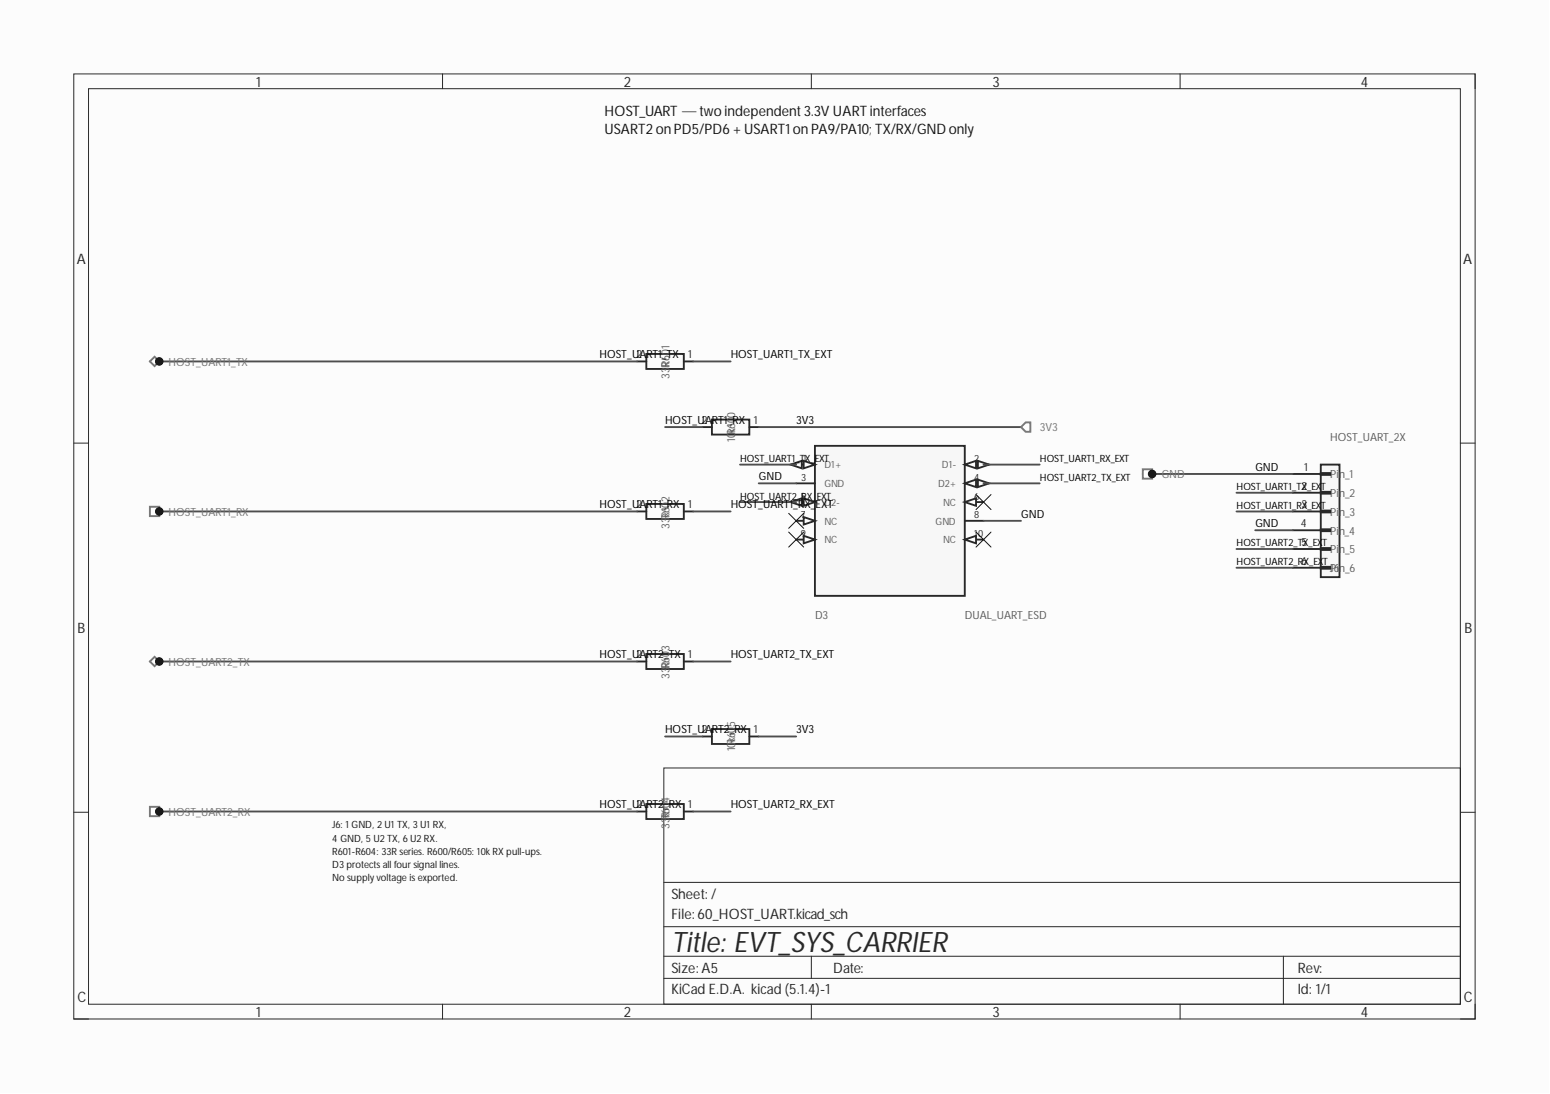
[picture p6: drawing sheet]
<svg xmlns="http://www.w3.org/2000/svg" width="210mm" height="148mm" viewBox="0 0 210 148" stroke-linecap="round" stroke-linejoin="round" font-family="sans-serif">
<defs><g id="words">
<text font-size="3.9" fill="#282828" x="90.9" y="128.9">Title: EVT_SYS_CARRIER</text>
<g font-size="1.9" fill="#282828">
<text x="34.7" y="11.8">1</text>
<text x="84.5" y="11.8">2</text>
<text x="134.4" y="11.8">3</text>
<text x="184.3" y="11.8">4</text>
<text x="10.4" y="35.7">A</text>
<text x="198.2" y="35.7">A</text>
<text x="10.5" y="85.8">B</text>
<text x="198.3" y="85.8">B</text>
<text x="90.9" y="124.5">File:60_HOST_UART.kicad_sch</text>
<text x="90.9" y="121.8">Sheet: /</text>
<text x="90.9" y="131.8">Size:A5</text>
<text x="112.8" y="131.8">Date:</text>
<text x="175.8" y="131.8">Rev:</text>
<text x="10.5" y="135.7">C</text>
<text x="34.7" y="137.8">1</text>
<text x="84.5" y="137.8">2</text>
<text x="90.9" y="134.6">KiCad E.D.A. kicad (5.1.4)-1</text>
<text x="134.4" y="137.8">3</text>
<text x="175.8" y="134.6">Id: 1/1</text>
<text x="184.3" y="137.8">4</text>
<text x="198.3" y="135.7">C</text>
</g>
<g font-size="1.9" fill="#151515">
<text x="81.9" y="15.7">HOST_UART — two independent3.3V UART interfaces</text>
<text x="81.9" y="18.2">USART2onPD5/PD6+ USART1onPA9/PA10; TX/RX/GND only</text>
</g>
<g font-size="1.5" fill="#767676">
<text x="22.8" y="49.5">HOST_UART1_TX</text>
<text x="140.8" y="58.4">3V3</text>
<text x="157.3" y="64.8">GND</text>
<text x="22.8" y="69.9">HOST_UART1_RX</text>
<text x="22.8" y="90.2">HOST_UART2_TX</text>
<text x="22.8" y="110.5">HOST_UART2_RX</text>
</g>
<g font-size="1.5">
<text x="81.2" y="48.5">HOST_U2A</text>
<text x="87.5" y="48.5">RT1_TX</text>
<text x="99" y="48.5">HOST_UART1_TX_EXT</text>
<text x="90.1" y="57.4">HOST_U2A</text>
<text x="96.4" y="57.4">RT1_RX</text>
<text x="107.8" y="57.4">3V3</text>
<text x="102.8" y="65">GND</text>
<text x="170" y="63.8">GND</text>
<text x="81.2" y="68.8">HOST_U2A</text>
<text x="87.5" y="68.8">RT1_RX</text>
<text x="99" y="68.8">HOST_UART1_RX_</text>
<text x="110.4" y="68.8">EXT</text>
<text x="138.3" y="70.1">GND</text>
<text x="170" y="71.4">GND</text>
<text x="81.2" y="89.2">HOST_U2A</text>
<text x="87.5" y="89.2">RT2_TX</text>
<text x="99" y="89.2">HOST_UART2_TX_EXT</text>
<text x="90.1" y="99.3">HOST_U2A</text>
<text x="96.4" y="99.3">RT2_RX</text>
<text x="107.8" y="99.3">3V3</text>
<text x="81.2" y="109.5">HOST_U2A</text>
<text x="87.5" y="109.5">RT2</text>
<text x="89.9" y="109.5">_RX</text>
<text x="99" y="109.5">HOST_UART2_RX_EXT</text>
</g>
<g font-size="1.5" fill="#5d5d5d">
<text x="90.7" y="51.3" transform="rotate(-90 90.7 51.3)">33</text>
<text x="90.7" y="49.8" transform="rotate(-90 90.7 49.8)">R601</text>
<text x="99.5" y="59.9" transform="rotate(-90 99.5 59.9)">10Rk60</text>
<text x="99.5" y="56.6" transform="rotate(-90 99.5 56.6)">0</text>
<text x="180.2" y="59.7">HOST_UART_2X</text>
<text x="180.2" y="64.8">Pin_1</text>
<text x="90.7" y="71.6" transform="rotate(-90 90.7 71.6)">33RR60</text>
<text x="90.7" y="68" transform="rotate(-90 90.7 68)">2</text>
<text x="180.2" y="67.3">Pin_2</text>
<text x="180.2" y="69.9">Pin_3</text>
<text x="180.2" y="72.4">Pin_4</text>
<text x="180.2" y="74.9">Pin_5</text>
<text x="180.2" y="77.5">Pin_6</text>
<text x="180.2" y="77.5">J6</text>
<text x="110.4" y="83.8">D3</text>
<text x="130.7" y="83.8">DUAL_UART_ESD</text>
<text x="90.7" y="92" transform="rotate(-90 90.7 92)">33</text>
<text x="90.7" y="90.6" transform="rotate(-90 90.7 90.6)">RR603</text>
<text x="99.5" y="101.8" transform="rotate(-90 99.5 101.8)">10Rk60</text>
<text x="99.5" y="98.5" transform="rotate(-90 99.5 98.5)">5</text>
<text x="90.7" y="112.3" transform="rotate(-90 90.7 112.3)">33RR60</text>
<text x="90.7" y="108.7" transform="rotate(-90 90.7 108.7)">4</text>
</g>
<g font-size="1.5" fill="#282828">
<text x="93.2" y="48.5">1</text>
<text x="102.1" y="57.4">1</text>
<text x="176.6" y="63.8">1</text>
<text x="93.2" y="68.8">1</text>
<text x="176.2" y="71.4">4</text>
<text x="176.3" y="66.3">2</text>
<text x="176.3" y="68.8">3</text>
<text x="176.3" y="76.5">6</text>
<text x="93.2" y="89.2">1</text>
<text x="102.1" y="99.3">1</text>
<text x="93.2" y="109.5">1</text>
</g>
<g font-size="1.4">
<text x="100.2" y="62.6">HOST_UART1_T1X_</text>
<text x="110.4" y="62.6">EXT</text>
<text x="140.8" y="62.6">HOST_UART1_RX_EXT</text>
<text x="140.8" y="65.1">HOST_UART2_TX_EXT</text>
<text x="100.2" y="67.7">HOST_UART2_RX_</text>
<text x="110.6" y="67.7">EXT</text>
<text x="167.5" y="66.4">HOST_UART1_TX_EX</text>
<text x="167.5" y="68.9">HOST_UART1_RX_EX</text>
<text x="178.9" y="66.4">T</text>
<text x="178.9" y="68.9">T</text>
<text x="167.5" y="74">HOST_UART2_T5</text>
<text x="167.5" y="76.5">HOST_UART2_RX_EX</text>
<text x="176.4" y="74">X_EX</text>
<text x="179" y="74">T</text>
<text x="179.1" y="76.5">T</text>
</g>
<g font-size="1.4" fill="#282828">
<text x="108.5" y="65.1">3</text>
<text x="131.9" y="62.6">2</text>
<text x="131.9" y="65.1">4</text>
<text x="108.4" y="70.2">7</text>
<text x="108.5" y="67.7">5</text>
<text x="131.9" y="67.7">6</text>
<text x="131.9" y="70.2">8</text>
<text x="108.4" y="72.7">9</text>
<text x="131.9" y="72.7">10</text>
</g>
<g font-size="1.4" fill="#5d5d5d">
<text x="111.6" y="63.4">D1+</text>
<text x="111.6" y="66">GND</text>
<text x="127" y="66">D2+</text>
<text x="127.5" y="63.4">D1-</text>
<text x="111.6" y="68.5">D2-</text>
<text x="111.6" y="71">NC</text>
<text x="126.7" y="71">GND</text>
<text x="127.7" y="68.5">NC</text>
<text x="111.6" y="73.6">NC</text>
<text x="127.7" y="73.6">NC</text>
</g>
<g font-size="1.4" fill="#151515">
<text x="45" y="112.2">J6: 1 GND, 2 U1 TX, 3 U1 RX,</text>
<text x="45" y="114">4 GND, 5 U2 TX, 6 U2 RX.</text>
<text x="45" y="115.7">R601-R604: 33R series. R600/R605: 10k RX pull-ups.</text>
<text x="45" y="117.5">D3 protects all four signal lines.</text>
<text x="45" y="119.3">No supply voltage is exported.</text>
</g>
</g></defs>
<g fill="#fcfcfc">
<path d="M0 0h209.8v148h-209.8z" fill-rule="evenodd"/>
<path d="M0 0h209.8v148h-209.8z" fill-rule="evenodd"/>
</g>
<g fill="none" stroke="#282828" stroke-width=".14">
<path d="M10 10h189.8v128h-189.8zM12 12h185.8v124h-185.8zM59.9 10v2M109.9 10v2M159.8 10v2M199.8 10v2M10 60h2M197.8 60h2M10 110h2M89.9 104h107.9v32h-107.9zM89.9 119.5h107.9M197.8 110h2"/>
<path d="M10 138h2M59.9 136v2M89.9 132.5h107.9M89.9 129.5h107.9M89.9 125.5h107.9M109.9 129.5v3M109.9 136v2M159.8 136v2M173.8 129.5v6.5M199.8 136v2h-2"/>
</g>
<path d="M110.4 60.4h20.3v20.3h-20.3z" fill-rule="evenodd" fill="#f7f7f7"/>
<path d="M107.8 62.9h2.6M110.4 60.4h20.3v20.3h-20.3z" fill="none" stroke="#282828" stroke-width=".25"/>
<path d="M108.8 62.4l1.6 .5-1.6 .5z" fill="#fbfbfb"/>
<path d="M108.8 62.4l1.6 .5-1.6 .5z" fill="none" stroke="#282828" stroke-width=".25"/>
<path d="M107.1 62.9l1.5-.5v1z" fill="#fbfbfb"/>
<path d="M107.1 62.9l1.5-.5v1zM107.8 65.5h2.6M107.8 68h2.6" fill="none" stroke="#282828" stroke-width=".25"/>
<path d="M108.8 67.5l1.6 .5-1.6 .5z" fill="#fbfbfb"/>
<path d="M108.8 67.5l1.6 .5-1.6 .5z" fill="none" stroke="#282828" stroke-width=".25"/>
<path d="M107.1 68l1.5-.5v1z" fill="#fbfbfb"/>
<path d="M107.1 68l1.5-.5v1zM107.8 70.5h2.6" fill="none" stroke="#282828" stroke-width=".25"/>
<path d="M108.8 70l1.6 .5-1.6 .5z" fill="#fbfbfb"/>
<path d="M107.8 73.1h2.6M108.8 70l1.6 .5-1.6 .5z" fill="none" stroke="#282828" stroke-width=".25"/>
<path d="M108.8 72.6l1.6 .5-1.6 .5z" fill="#fbfbfb"/>
<path d="M108.8 72.6l1.6 .5-1.6 .5zM130.7 62.9h2.5" fill="none" stroke="#282828" stroke-width=".25"/>
<path d="M130.7 62.9l1.5-.5v1z" fill="#fbfbfb"/>
<path d="M130.7 62.9l1.5-.5v1z" fill="none" stroke="#282828" stroke-width=".25"/>
<path d="M132.4 62.4l1.6 .5-1.6 .5z" fill="#fbfbfb"/>
<path d="M130.7 65.5h2.5M132.4 62.4l1.6 .5-1.6 .5z" fill="none" stroke="#282828" stroke-width=".25"/>
<path d="M130.7 65.5l1.5-.5v1z" fill="#fbfbfb"/>
<path d="M130.7 65.5l1.5-.5v1z" fill="none" stroke="#282828" stroke-width=".25"/>
<path d="M132.4 65l1.6 .5-1.6 .5z" fill="#fbfbfb"/>
<path d="M130.7 68h2.5M132.4 65l1.6 .5-1.6 .5z" fill="none" stroke="#282828" stroke-width=".25"/>
<path d="M130.7 68l1.5-.5v1z" fill="#fbfbfb"/>
<path d="M130.7 68l1.5-.5v1zM130.7 70.5h2.5M130.7 73.1h2.5" fill="none" stroke="#282828" stroke-width=".25"/>
<path d="M130.7 73.1l1.5-.5v1z" fill="#fbfbfb"/>
<path d="M130.7 73.1l1.5-.5v1z" fill="none" stroke="#282828" stroke-width=".25"/>
<path d="M178.9 62.9h2.5v15.3h-2.5z" fill-rule="evenodd" fill="#f7f7f7"/>
<g fill="none" stroke="#282828" stroke-width=".25">
<path d="M86.3 49h1.2M87.5 47.9h5.1v2.1h-5.1zM92.6 49h1.3M95.1 57.8h1.3M96.4 56.8h5.1v2.1h-5.1zM101.5 57.8h1.2M86.3 69.3h1.2M87.5 68.3h5.1v2h-5.1zM92.6 69.3h1.3M175.1 64.2h3.8M175.1 66.7h3.8M175.1 69.3h3.8"/>
<path d="M175.1 71.8h3.8M175.1 74.4h3.8M175.1 76.9h3.8M178.9 62.9h2.5v15.3h-2.5zM178.9 64.1h1.2v.2h-1.2zM178.9 66.6h1.2v.3h-1.2zM178.9 69.1h1.2v.3h-1.2zM178.9 71.7h1.2v.2h-1.2zM178.9 74.2h1.2v.3h-1.2zM178.9 76.8h1.2v.2h-1.2zM86.3 89.6h1.2M87.5 88.6h5.1v2h-5.1z"/>
<path d="M92.6 89.6h1.3M95.1 99.7h1.3M96.4 98.7h5.1v2.1h-5.1zM101.5 99.7h1.2M86.3 109.9h1.2M87.5 108.9h5.1v2h-5.1zM92.6 109.9h1.3"/>
</g>
<g fill="none" stroke="#4e4e4e" stroke-width=".25">
<path d="M20.3 49h66M90.1 57.8h5M93.9 49h5M102.7 57.8h35.6M20.3 69.3h66M93.9 69.3h5M100.2 62.9h7.6M100.2 68h7.6M102.7 65.5h5.1M133.2 65.5h7.6M133.2 70.5h5.1M133.2 62.9h7.6"/>
<path d="M154.8 64.2h20.3M167.4 69.3h7.7M167.4 66.7h7.7M167.4 74.4h7.7M167.4 76.9h7.7M170 71.8h5.1M20.3 89.6h66M90.1 99.7h5M93.9 89.6h5M102.7 99.7h5.1M20.3 109.9h66M93.9 109.9h5"/>
</g>
<path d="M138.9 57.2h.6v1.3h-.6l-.6-.7z" fill-rule="evenodd" fill="#fefefe"/>
<path d="M138.9 57.2h.6v1.3h-.6l-.6-.7z" fill="none" stroke="#767676" stroke-width=".25"/>
<path d="M154.8 63.6h1.2v1.2h-1.2z" fill-rule="evenodd" fill="#fefefe"/>
<path d="M154.8 63.6h1.2v1.2h-1.2z" fill="none" stroke="#767676" stroke-width=".25"/>
<circle cx="156" cy="64.2" r=".51" fill="#0e0e0e"/>
<circle cx="156" cy="64.2" r=".51" fill="none" stroke="#0e0e0e" stroke-width=".14"/>
<path d="M20.9 48.3l.7 .7-.7 .6-.6-.6z" fill-rule="evenodd" fill="#fefefe"/>
<path d="M20.9 48.3l.7 .7-.7 .6-.6-.6z" fill="none" stroke="#767676" stroke-width=".25"/>
<circle cx="21.6" cy="49" r=".51" fill="#0e0e0e"/>
<circle cx="21.6" cy="49" r=".51" fill="none" stroke="#0e0e0e" stroke-width=".14"/>
<path d="M20.3 68.6h1.3v1.3h-1.3z" fill-rule="evenodd" fill="#fefefe"/>
<path d="M20.3 68.6h1.3v1.3h-1.3z" fill="none" stroke="#767676" stroke-width=".25"/>
<circle cx="21.6" cy="69.3" r=".51" fill="#0e0e0e"/>
<circle cx="21.6" cy="69.3" r=".51" fill="none" stroke="#0e0e0e" stroke-width=".14"/>
<path d="M20.9 89l.7 .6-.7 .6-.6-.6z" fill-rule="evenodd" fill="#fefefe"/>
<path d="M20.9 89l.7 .6-.7 .6-.6-.6z" fill="none" stroke="#767676" stroke-width=".25"/>
<circle cx="21.6" cy="89.6" r=".51" fill="#0e0e0e"/>
<circle cx="21.6" cy="89.6" r=".51" fill="none" stroke="#0e0e0e" stroke-width=".14"/>
<path d="M20.3 109.3h1.3v1.2h-1.3z" fill-rule="evenodd" fill="#fefefe"/>
<path d="M20.3 109.3h1.3v1.2h-1.3z" fill="none" stroke="#767676" stroke-width=".25"/>
<circle cx="21.6" cy="109.9" r=".51" fill="#0e0e0e"/>
<circle cx="21.6" cy="109.9" r=".51" fill="none" stroke="#0e0e0e" stroke-width=".14"/>
<path d="M106.8 69.5l2 2.1M106.8 72.1l2 2M108.8 69.5l-2 2.1M108.8 72.1l-2 2M132.2 67l2 2M132.2 72.1l2 2M134.2 67l-2 2M134.2 72.1l-2 2" fill="none" stroke="#0f0f0f" stroke-width=".14"/>
<use href="#words"/>
</svg>
